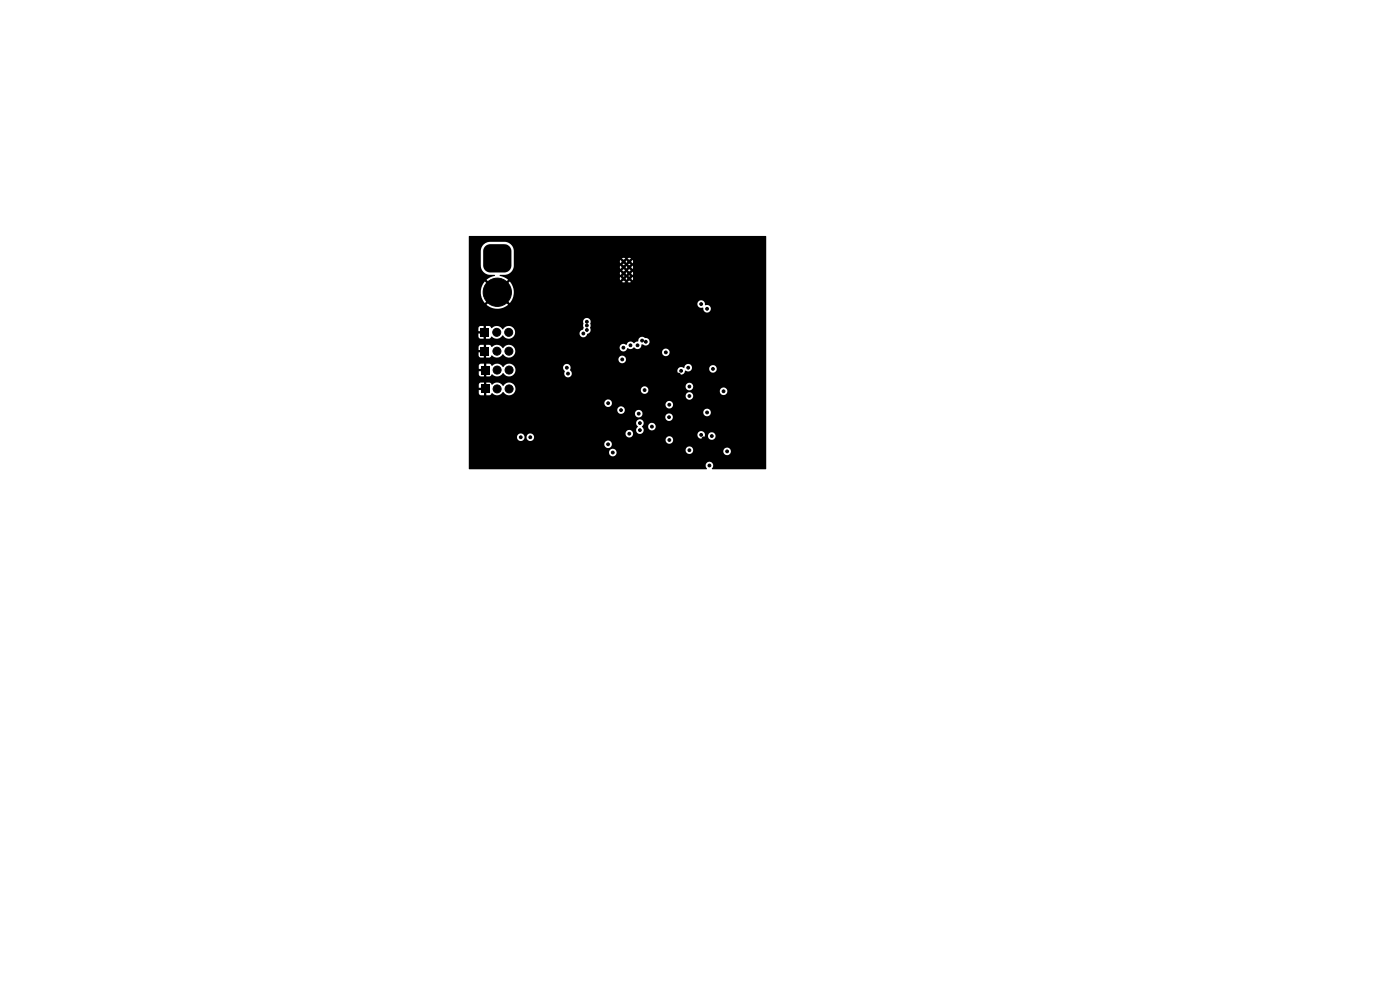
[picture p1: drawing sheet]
<svg xmlns="http://www.w3.org/2000/svg" width="297mm" height="210mm" viewBox="0 0 297 210" stroke-linecap="round" stroke-linejoin="round" font-family="sans-serif">
<path d="M102.9 52.2l.9-.4h3.2a1.5 1.5 0 0 1 1.5 1.5v3a1.5 1.5 0 0 1-1.5 1.5h-3a1.5 1.5 0 0 1-1.5-1.5v-3.2zM99.5 50.1h63v49.3l-.1 .1h-11.3l-.1-.1a.84 .84 0 0 0 0-1.2 .84 .84 0 0 0-1.2 0 .84 .84 0 0 0 .2 1.3h-50.4l-.1-.1v-3.5h29.7v.2a.8 .8 0 0 0 1.1 .6 .8 .8 0 0 0 .3-1.3h14.8v.2a.8 .8 0 0 0 .8 .7 .8 .8 0 0 0 .8-.6h6.4v.1a.8 .8 0 0 0 1.3 .6 .8 .8 0 0 0 0-1.3 .8 .8 0 0 0-1.3 .6l-6.4-.1a.8 .8 0 0 0-.7-.9 .8 .8 0 0 0-.9 .7h-14.9a.8 .8 0 0 0-1.3 .5h-29.7v-1.7h28.7v.1a.8 .8 0 0 0 1.2 .6 .8 .8 0 0 0 0-1.3 .8 .8 0 0 0-1.2 .6h-28.7v-1.5h10.2v.1a.8 .8 0 0 0 .9 .8 .8 .8 0 0 0 .7-.9h.4l.2 .6a.8 .8 0 0 0 1.2 0h28.1v.1a.8 .8 0 0 0 1.2 .6 .8 .8 0 0 0 0-1.3 .8 .8 0 0 0-1.2 .6h-28.1l.1-.2a.8 .8 0 0 0-.5-1.1 .8 .8 0 0 0-1 .7l-.4-.1a.8 .8 0 0 0-.8-.7 .8 .8 0 0 0-.8 .8h-10.2v-.8h33.2v.2a.8 .8 0 0 0 .8 .7 .8 .8 0 0 0 .8-.6h13.6v.1a.8 .8 0 0 0 .8 .8 .8 .8 0 0 0 .8-.7h.7v.2a.8 .8 0 0 0 1.2 .6 .8 .8 0 0 0 0-1.4 .8 .8 0 0 0-1.2 .6h-.7a.8 .8 0 0 0-.7-.9 .8 .8 0 0 0-.9 .7l-13.6-.1a.8 .8 0 0 0-.7-.9 .8 .8 0 0 0-.9 .7h-33.2v-2.2h35.4l.1 .4 .3 .4a.84 .84 0 0 0-.1 1.4 .84 .84 0 0 0 1.4-.6l-.4-.9h1.3a.8 .8 0 0 0 1.1 .9 .8 .8 0 0 0 .2-1.4 .8 .8 0 0 0-1.3 .4v.1h-1.3a.8 .8 0 0 0 0-1.3 .8 .8 0 0 0-1.3 .6h-35.4v-2.8h31.4l.2 .6a.8 .8 0 0 0 1.1 .2h2.5v.1a.8 .8 0 0 0 1.2 .6h5.2v.2a.8 .8 0 0 0 1.3 .6 .8 .8 0 0 0 0-1.4 .8 .8 0 0 0-1.3 .6h-5.2l.4-.4-.1-.6h13v.2a.8 .8 0 0 0 1.2 .6 .8 .8 0 0 0 0-1.4 .8 .8 0 0 0-1.2 .6h-13a.8 .8 0 0 0-.8-.4 .8 .8 0 0 0-.7 .7l-2.4-.1a.8 .8 0 0 0-.2-1.3 .8 .8 0 0 0-1.2 .6h-31.4v-1.4h28.7v.1a.8 .8 0 0 0 .7 .7 .8 .8 0 0 0 .9-.5h11.4v.1a.8 .8 0 0 0 1.2 .6 .8 .8 0 0 0 0-1.3 .8 .8 0 0 0-1.2 .6h-11.4a.8 .8 0 0 0-.6-1.1 .8 .8 0 0 0-1 .8h-28.7v-1.6h45.9v.2a.8 .8 0 0 0 1.3 .6 .8 .8 0 0 0 0-1.4 .8 .8 0 0 0-1.3 .6h-45.9v-2.3h2.1v.7h.9v.4h-.9v.8l.4 .3h.7v-.9h.5v.9h.8l.4-.4a1.49 1.49 0 0 0 2.3-.3 1.4 1.4 0 0 0 1.5 .7 1.4 1.4 0 0 0 1.1-1.1h26.6v.1a.8 .8 0 0 0 .8 .8 .8 .8 0 0 0 .8-.7h15.2v.2a.8 .8 0 0 0 1.2 .6 .8 .8 0 0 0 0-1.4 .8 .8 0 0 0-1.2 .6l-15.1-.1a.8 .8 0 0 0-.8-.9 .8 .8 0 0 0-.9 .8h-26.6l-.1-.8h36.2v.2a.8 .8 0 0 0 1.3 .6 .8 .8 0 0 0 0-1.4 .8 .8 0 0 0-1.3 .6h-36.2v-.1a1.43 1.43 0 0 0-2.5 .1 1.52 1.52 0 0 0-2.4-.3l-.5-.5h-.6v1h-.5v-1l-.9 .1-.2 .4h-2.1v-4h2.1v.7h.9v.4h-.9v.8l.4 .3h.7v-.9h.5v.9h.8l.4-.4a1.49 1.49 0 0 0 2.3-.3 1.38 1.38 0 0 0 1.9 .6 1.38 1.38 0 0 0 .6-1.8h10.2l.1 .5a.48 .48 0 0 1 .2 .8 .8 .8 0 0 0 1.1 .8 .8 .8 0 0 0 .1-1.4h22.8v.1a.84 .84 0 0 0 .9 .8 .84 .84 0 0 0 .8-.9h.1a.8 .8 0 0 0 1.3-.4h3.6v.1a.8 .8 0 0 0 1.3 .6 .8 .8 0 0 0 0-1.3 .8 .8 0 0 0-1.3 .6l-3.6-.1a.84 .84 0 0 0-.8-.9 .84 .84 0 0 0-.9 .8h-.1a.8 .8 0 0 0-1.3 .6l-22.8-.1a.81 .81 0 0 0-.3-1.2 .81 .81 0 0 0-1.2 .6h-10.2a1.42 1.42 0 0 0-2.5 0 1.52 1.52 0 0 0-2.4-.3l-.5-.5h-.6v1h-.5v-1l-.9 .1-.2 .4h-2.1v-1.4h31.7v.1a.8 .8 0 0 0 1.2 .6 .8 .8 0 0 0 0-1.3 .8 .8 0 0 0-1.2 .6h-31.7v-2.6h2v.7h.9v.4h-.9v.8l.4 .3h.7v-.9h.5v.9h.9l.3-.4a1.49 1.49 0 0 0 2.4-.3 1.4 1.4 0 0 0 1.5 .7 1.4 1.4 0 0 0 1.1-1.1h31.1v.1a.8 .8 0 0 0 1.3 .6 .8 .8 0 0 0 0-1.3 .8 .8 0 0 0-1.3 .6h-31.1v-.5l-.3-.5h22.4v.1a.85 .85 0 0 0 .9 .8 .85 .85 0 0 0 .8-.8 1.01 1.01 0 0 0 1.4-.1 .93 .93 0 0 0 1.1 .2 .93 .93 0 0 0 .6-.8l.1-.1a.84 .84 0 0 0 1.5-.3 .84 .84 0 0 0-1-1 .87 .87 0 0 0-1-.1 .87 .87 0 0 0-.5 .8l-.8 .4a.89 .89 0 0 0-.9-.3 .89 .89 0 0 0-.7 .7l-.1-.1a.8 .8 0 0 0-1.4 .6l-22.4-.1a1.44 1.44 0 0 0-2.3 .3 1.52 1.52 0 0 0-2.4-.3l-.5-.5h-.7v1h-.5v-1l-.8 .1-.3 .4h-2v-4h2v.7h.9v.4h-.9v.8l.4 .3 .7 .1v-1h.5v1l.8-.1 .4-.4a1.49 1.49 0 0 0 2.4-.3 1.4 1.4 0 0 0 1.4 .7 1.4 1.4 0 0 0 1.2-1.1h13.6v.1a.85 .85 0 0 0 .9 .7 .85 .85 0 0 0 .8-.7 .95 .95 0 0 0 .6-1.4 2.58 2.58 0 0 0-.2-1.8 .83 .83 0 0 0-1 .1 .83 .83 0 0 0-.2 1l-.1 .3a.85 .85 0 0 1-.6 1.2l-.2 .5-13.6-.1a1.4 1.4 0 0 0-1-1.4 1.4 1.4 0 0 0-1.7 .7 1.52 1.52 0 0 0-2.3-.3l-.6-.5h-.6v1h-.5v-1l-.9 .1-.2 .4h-2v-16.4h2.5v3.2a1.99 1.99 0 0 0 1.9 1.9h1l.1 .1-1 .4-.8 .6 .9 .8-.4 .4-.8-.9a3.5 3.5 0 0 0 0 4.6l.8-.9 .4 .4-.9 .8 .2 .2a3.5 3.5 0 0 0 4.4-.2l-.2-.2h40.3a.9 .9 0 0 0 1.3 .9 .84 .84 0 0 0 .8 1 .84 .84 0 0 0 .8-1.1 .84 .84 0 0 0-1.2-.5 .83 .83 0 0 0-.7-1 .83 .83 0 0 0-1 .7h-40.3l-.7-.6 .4-.4 .8 .9a3.5 3.5 0 0 0 .1-4.5h25.7l-.4-.3-.4 .3h-.4l-.4-.3-.4 .3h-23.7l-.1-.1-.8 .9-.4-.4 .9-.8-.5-.4h24.2l.1 .5 .3-.4 .4 .2 .4-.2 .2 .2 .2-.2 .4 .2 .4-.2 .3 .4 .1-.3-.1-.5-.3 .4-.4-.1-.4 .1-.2-.2-.2 .2-.4-.1-.4 .1-.3-.4-.1 .3h-24.2l-1.2-.4h26l.2 .1 .2-.1h.8l.2 .1 .2-.1-.2-.2-.2 .2h-.8l-.2-.2-.2 .2-26.1-.1 .1-.2h1.2l.9-.4h23.3l.1 .5 .3-.4 .4 .2 .4-.2 .2 .2 .2-.2 .4 .2 .4-.2 .3 .4 .1-.2-.1-.6-.3 .4-.4-.1-.4 .1-.2-.2-.2 .2-.4-.1-.4 .1-.3-.4-.1 .3h-23.3l.5-.6h23.3l.3 .3 .3-.3h.6l.3 .3 .3-.3-.3-.2-.3 .2h-.6l-.3-.2-.3 .2h-23.3l.3-.7h22.5l.1 .5 .3-.4 .4 .2 .4-.2 .2 .2 .2-.2 .4 .2 .4-.2 .3 .4 .1-.3-.1-.5-.3 .4-.4-.1-.4 .1-.2-.2-.2 .2-.4-.1-.4 .1-.3-.4-.1 .3h-22.5v-.5h23.1l.2 .2 .2-.2h.8l.2 .2 .2-.2-.2-.2-.2 .2h-.8l-.2-.2-.2 .2h-23.1v-.7h22.5l.1 .5 .3-.4 .4 .1 .4-.1 .2 .2 .2-.2 .4 .1 .4-.1 .3 .4 .1-.3-.1-.5-.3 .4-.4-.2-.4 .2-.2-.2-.2 .2-.4-.2-.4 .2-.3-.4-.1 .3h-22.5v-.6h22.9l.4 .3 .4-.3h.4l.4 .3 .4-.3h-24.9v-1.8a2 2 0 0 0-1.9-1.7h-3.4a2 2 0 0 0-1.7 1.9h-2.5zM102 69.7h1.7v1.7h-1.7zM102 73.7h1.7v1.7h-1.7zM102.1 77.7h1.7v1.7h-1.7zM102.1 81.7h1.7v1.7h-1.7z" fill="#000"/>
<g fill="#000" stroke="#000" stroke-width=".21">
<circle cx="121.1" cy="50.7" r=".3"/>
<circle cx="128" cy="51.8" r=".3"/>
<circle cx="130.2" cy="59.2" r=".3"/>
<circle cx="131" cy="51.8" r=".3"/>
<circle cx="132.3" cy="56.7" r=".3"/>
<circle cx="132.3" cy="59.1" r=".3"/>
<circle cx="132.3" cy="55.5" r=".3"/>
<circle cx="132.3" cy="58" r=".3"/>
<circle cx="133.5" cy="56.7" r=".3"/>
<circle cx="133.5" cy="59.1" r=".3"/>
<circle cx="133.5" cy="55.5" r=".3"/>
<circle cx="133.5" cy="58" r=".3"/>
<circle cx="134.5" cy="53.5" r=".3"/>
<circle cx="139.8" cy="57" r=".3"/>
<circle cx="139.9" cy="53.5" r=".3"/>
<circle cx="141.6" cy="57.1" r=".3"/>
<circle cx="145.8" cy="51.7" r=".3"/>
<circle cx="146" cy="59" r=".3"/>
<circle cx="156.5" cy="57.4" r=".3"/>
<circle cx="105.4" cy="70.5" r=".85"/>
<circle cx="105.4" cy="74.5" r=".85"/>
<circle cx="105.5" cy="78.5" r=".85"/>
<circle cx="105.5" cy="62" r="3"/>
<circle cx="107.9" cy="70.5" r=".85"/>
<circle cx="108" cy="74.5" r=".85"/>
<circle cx="108" cy="78.5" r=".85"/>
<circle cx="120.2" cy="78" r=".3"/>
<circle cx="120.5" cy="79.3" r=".3"/>
<circle cx="123.8" cy="70.7" r=".3"/>
<circle cx="124.1" cy="76" r=".3"/>
<circle cx="124.5" cy="68.3" r=".3"/>
<circle cx="124.5" cy="70" r=".3"/>
<circle cx="124.5" cy="69.1" r=".3"/>
<circle cx="125.8" cy="78.1" r=".3"/>
<circle cx="128" cy="79.8" r=".3"/>
<circle cx="128" cy="76" r=".3"/>
<circle cx="128.5" cy="61.4" r=".3"/>
<circle cx="129.1" cy="74" r=".3"/>
<circle cx="132" cy="76.3" r=".3"/>
<circle cx="132" cy="61.4" r=".3"/>
<circle cx="132.2" cy="73.7" r=".3"/>
<circle cx="133" cy="70.1" r=".3"/>
<circle cx="133.8" cy="73.3" r=".3"/>
<circle cx="135.1" cy="61.5" r=".3"/>
<circle cx="135.2" cy="73.3" r=".3"/>
<circle cx="136.2" cy="72.3" r=".3"/>
<circle cx="136.9" cy="77.9" r=".3"/>
<circle cx="136.9" cy="66.9" r=".3"/>
<circle cx="137" cy="72.5" r=".3"/>
<circle cx="141.1" cy="66.9" r=".3"/>
<circle cx="141.2" cy="74.7" r=".3"/>
<circle cx="142" cy="79.7" r=".3"/>
<circle cx="143.9" cy="69.1" r=".3"/>
<circle cx="144" cy="79.5" r=".3"/>
<circle cx="144.4" cy="74.7" r=".3"/>
<circle cx="144.5" cy="78.7" r=".3"/>
<circle cx="146" cy="78" r=".3"/>
<circle cx="148.1" cy="69.1" r=".3"/>
<circle cx="148.8" cy="64.5" r=".3"/>
<circle cx="150" cy="65.5" r=".3"/>
<circle cx="151.2" cy="78.3" r=".3"/>
<circle cx="151.5" cy="68.8" r=".3"/>
<circle cx="152.5" cy="61.5" r=".3"/>
<circle cx="154.5" cy="75.2" r=".3"/>
<circle cx="160" cy="65.4" r=".3"/>
<circle cx="160" cy="68" r=".3"/>
<circle cx="160" cy="69.2" r=".3"/>
<circle cx="105.4" cy="87.8" r=".3"/>
<circle cx="105.5" cy="82.5" r=".85"/>
<circle cx="108" cy="82.5" r=".85"/>
<circle cx="108.5" cy="94.5" r=".3"/>
<circle cx="110.5" cy="92.8" r=".3"/>
<circle cx="112.5" cy="92.8" r=".3"/>
<circle cx="127.4" cy="96.7" r=".3"/>
<circle cx="127.4" cy="86" r=".3"/>
<circle cx="129" cy="94.3" r=".3"/>
<circle cx="129" cy="85.5" r=".3"/>
<circle cx="129.5" cy="83.9" r=".3"/>
<circle cx="130" cy="96" r=".3"/>
<circle cx="131.5" cy="83.7" r=".3"/>
<circle cx="131.8" cy="87" r=".3"/>
<circle cx="133.5" cy="85.9" r=".3"/>
<circle cx="133.5" cy="92" r=".3"/>
<circle cx="133.7" cy="93.8" r=".3"/>
<circle cx="135.5" cy="85.9" r=".3"/>
<circle cx="135.5" cy="87.8" r=".3"/>
<circle cx="135.6" cy="93" r=".3"/>
<circle cx="135.8" cy="91.3" r=".3"/>
<circle cx="135.8" cy="89.8" r=".3"/>
<circle cx="136.8" cy="82.8" r=".3"/>
<circle cx="138.3" cy="90.5" r=".3"/>
<circle cx="140" cy="89.5" r=".3"/>
<circle cx="141.6" cy="84" r=".3"/>
<circle cx="141.9" cy="88.5" r=".3"/>
<circle cx="142" cy="85.8" r=".3"/>
<circle cx="142" cy="93.3" r=".3"/>
<circle cx="142.9" cy="94.5" r=".3"/>
<circle cx="143.7" cy="88.5" r=".3"/>
<circle cx="146.2" cy="95.5" r=".3"/>
<circle cx="146.2" cy="84" r=".3"/>
<circle cx="146.2" cy="82" r=".3"/>
<circle cx="148.1" cy="87.5" r=".3"/>
<circle cx="148.1" cy="89.5" r=".3"/>
<circle cx="148.8" cy="92.3" r=".3"/>
<circle cx="149.2" cy="93" r=".3"/>
<circle cx="150" cy="87.5" r=".3"/>
<circle cx="150.5" cy="98.8" r=".3"/>
<circle cx="151" cy="92.5" r=".3"/>
<circle cx="152.7" cy="92.5" r=".3"/>
<circle cx="152.8" cy="93.8" r=".3"/>
<circle cx="153" cy="98.4" r=".3"/>
<circle cx="153.5" cy="84.7" r=".3"/>
<circle cx="153.5" cy="83" r=".3"/>
<circle cx="154.2" cy="95.8" r=".3"/>
<circle cx="155.5" cy="96.9" r=".3"/>
<circle cx="155.9" cy="84" r=".3"/>
<circle cx="160.5" cy="84.9" r=".3"/>
</g>
</svg>
